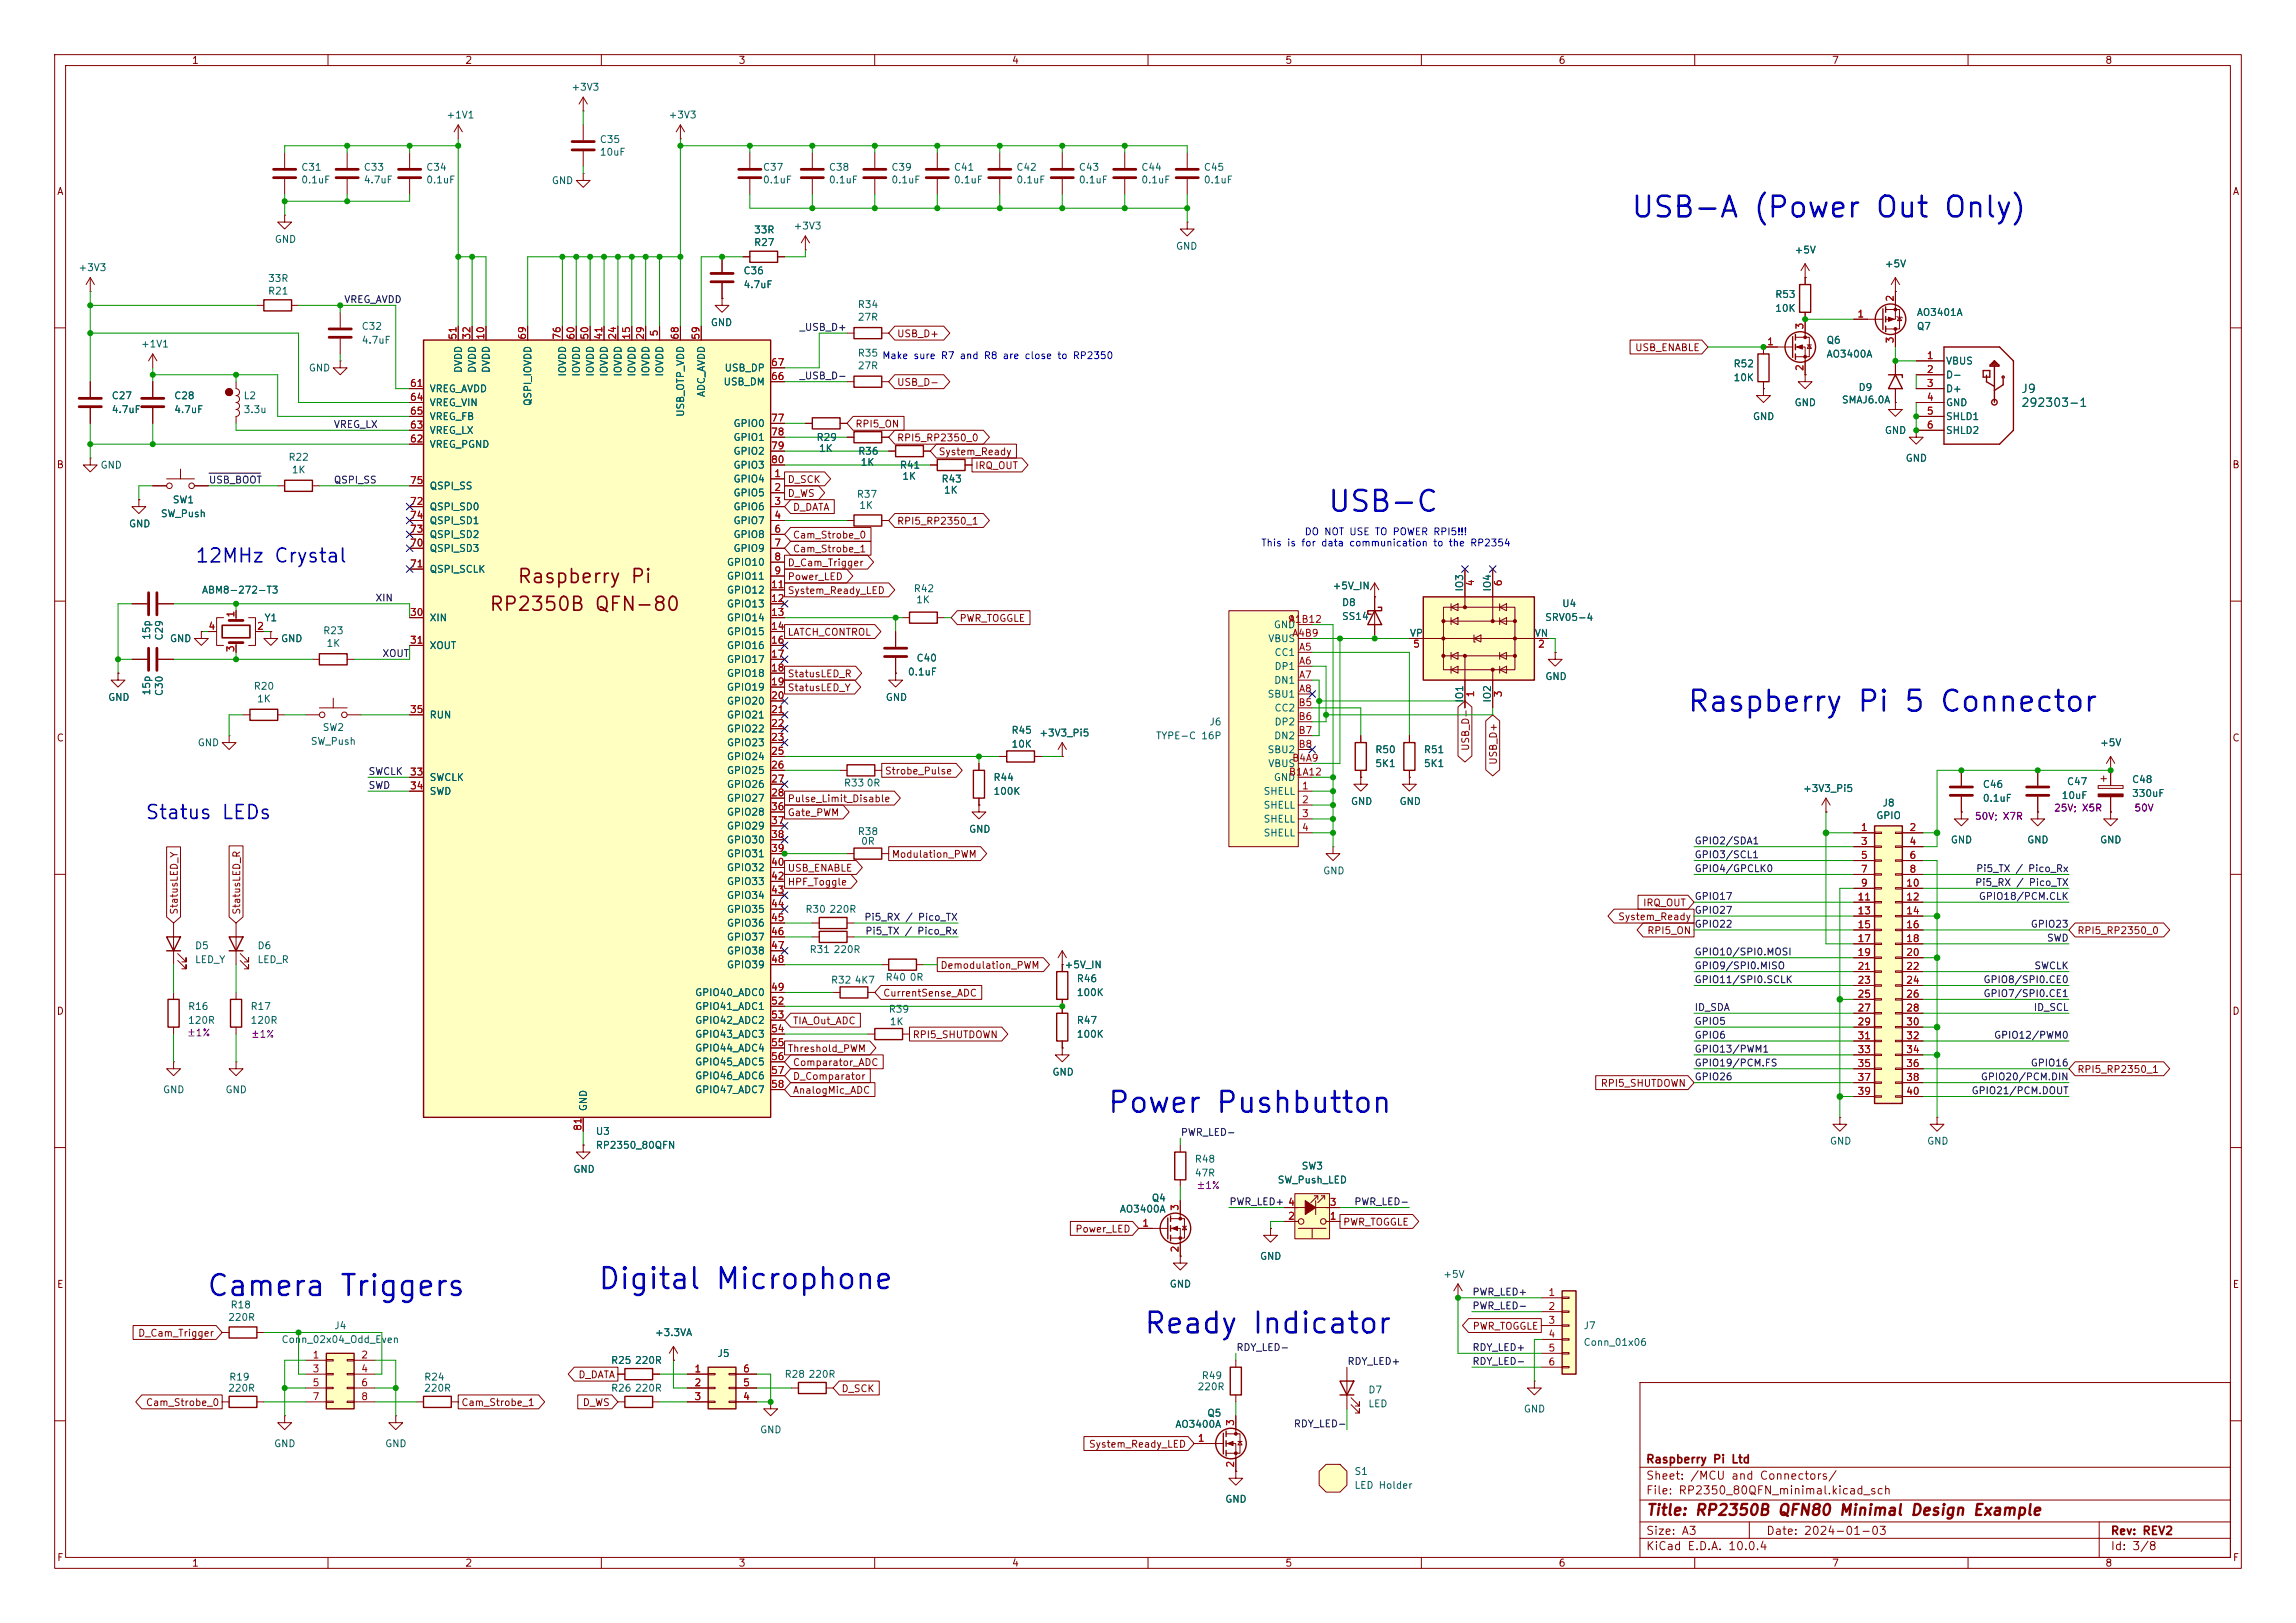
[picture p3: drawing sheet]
<svg xmlns="http://www.w3.org/2000/svg" width="420mm" height="297mm" viewBox="0 0 420 297" stroke-linecap="round" stroke-linejoin="round" font-family="sans-serif">
<defs><g id="words">
<g font-size="3.8" fill="#0000c2">
<text x="298.1" y="40.8">USB-A (Power Out Only)</text>
<text x="242.6" y="94.6">USB-C</text>
<text x="308.5" y="131.2">Raspberry Pi 5 Connector</text>
<text x="202.4" y="204.6">Power Pushbutton</text>
<text x="37.6" y="238.1">Camera Triggers</text>
<text x="109.2" y="236.9">Digital Microphone</text>
<text x="209" y="245">Ready Indicator</text>
</g>
<g font-size="2.5" fill="#0000c2">
<text x="35.6" y="103.6">12MHz Crystal</text>
<text x="26.4" y="150.5">Status LEDs</text>
</g>
<g font-size="2.5" fill="#840000">
<text x="94.5" y="107.4">Raspberry Pi</text>
<text x="89.3" y="112.4">RP2350B QFN-80</text>
</g>
<text font-size="2" fill="#840000" x="301" y="277.8">Title: RP2350B QFN80 Minimal Design Example</text>
<g font-size="1.5" fill="#006464">
<text x="369.6" y="72.3">J9</text>
<text x="369.6" y="74.8">292303-1</text>
</g>
<g font-size="1.5" fill="#840000">
<text x="301" y="268.1">Raspberry Pi Ltd</text>
<text x="301" y="273.8">File: RP2350_80QFN_minimal.kicad_sch</text>
<text x="301" y="271.1">Sheet: /MCU and Connectors/</text>
<text x="301" y="281.2">Size: A3</text>
<text x="323" y="281.2">Date: 2024-01-03</text>
<text x="386" y="281.2">Rev: REV2</text>
<text x="301" y="284">KiCad E.D.A. 10.0.4</text>
<text x="386" y="284">Id: 3/8</text>
</g>
<g font-size="1.3" fill="#840000">
<text x="35" y="12">1</text>
<text x="85" y="12">2</text>
<text x="135" y="12">3</text>
<text x="185" y="12">4</text>
<text x="235" y="12">5</text>
<text x="285" y="12">6</text>
<text x="335" y="12">7</text>
<text x="385" y="12">8</text>
<text x="10.3" y="36">A</text>
<text x="408.3" y="36">A</text>
<text x="164" y="62">USB_D+</text>
<text x="299" y="64.6">USB_ENABLE</text>
<text x="164" y="70.9">USB_D-</text>
<text x="156.4" y="78.5">RPI5_ON</text>
<text x="164" y="81.1">RPI5_RP2350_0</text>
<text x="171.6" y="83.6">System_Ready</text>
<text x="10.3" y="86">B</text>
<text x="144" y="88.7">D_SCK</text>
<text x="178.3" y="86.2">IRQ_OUT</text>
<text x="408.2" y="86">B</text>
<text x="144" y="91.2">D_WS</text>
<text x="144.9" y="93.8">D_DATA</text>
<text x="144.9" y="98.9">Cam_Strobe_0</text>
<text x="144.9" y="101.4">Cam_Strobe_1</text>
<text x="164" y="96.3">RPI5_RP2350_1</text>
<text x="144" y="103.9">D_Cam_Trigger</text>
<text x="144" y="106.5">Power_LED</text>
<text x="144" y="109">System_Ready_LED</text>
<text x="144" y="116.6">LATCH_CONTROL</text>
<text x="175.4" y="114.1">PWR_TOGGLE</text>
<text x="144" y="124.3">StatusLED_R</text>
<text x="144" y="126.8">StatusLED_Y</text>
<text x="10.3" y="136">C</text>
<text x="269" y="137.5" transform="rotate(-90 269 137.5)">USB_D-</text>
<text x="408.2" y="136">C</text>
<text x="161.8" y="142">Strobe_Pulse</text>
<text x="274.1" y="140.1" transform="rotate(-90 274.1 140.1)">USB_D+</text>
<text x="144" y="147.1">Pulse_Limit_Disable</text>
<text x="144" y="149.7">Gate_PWM</text>
<text x="144" y="159.8">USB_ENABLE</text>
<text x="163" y="157.3">Modulation_PWM</text>
<text x="32.8" y="167.5" transform="rotate(-90 32.8 167.5)">StatusLED_Y</text>
<text x="44.2" y="167.5" transform="rotate(-90 44.2 167.5)">StatusLED_R</text>
<text x="144" y="162.4">HPF_Toggle</text>
<text x="300.4" y="166.2">IRQ_OUT</text>
<text x="295.9" y="168.7">System_Ready</text>
<text x="301.2" y="171.2">RPI5_ON</text>
<text x="379.9" y="171.2">RPI5_RP2350_0</text>
<text x="171.9" y="177.6">Demodulation_PWM</text>
<text x="10.3" y="186">D</text>
<text x="161.4" y="182.7">CurrentSense_ADC</text>
<text x="408.2" y="186">D</text>
<text x="144.9" y="187.8">TIA_Out_ADC</text>
<text x="166.8" y="190.3">RPI5_SHUTDOWN</text>
<text x="144" y="192.8">Threshold_PWM</text>
<text x="144.9" y="197.9">D_Comparator</text>
<text x="144.9" y="195.4">Comparator_ADC</text>
<text x="379.9" y="196.6">RPI5_RP2350_1</text>
<text x="144.9" y="200.5">AnalogMic_ADC</text>
<text x="292.7" y="199.2">RPI5_SHUTDOWN</text>
<text x="196.6" y="225.9">Power_LED</text>
<text x="245.6" y="224.6">PWR_TOGGLE</text>
<text x="10.3" y="236">E</text>
<text x="408.3" y="236">E</text>
<text x="25.2" y="244.9">D_Cam_Trigger</text>
<text x="269.3" y="243.6">PWR_TOGGLE</text>
<text x="26.6" y="257.6">Cam_Strobe_0</text>
<text x="84.3" y="257.6">Cam_Strobe_1</text>
<text x="105.7" y="252.5">D_DATA</text>
<text x="106.5" y="257.6">D_WS</text>
<text x="153.8" y="255.1">D_SCK</text>
<text x="199.1" y="265.2">System_Ready_LED</text>
<text x="10.3" y="286">F</text>
<text x="35" y="287">1</text>
<text x="85" y="287">2</text>
<text x="135" y="287">3</text>
<text x="185" y="287">4</text>
<text x="235" y="287">5</text>
<text x="285" y="287">6</text>
<text x="335" y="287">7</text>
<text x="385" y="287">8</text>
<text x="408.3" y="286">F</text>
</g>
<g font-size="1.3" fill="#006464">
<text x="104.4" y="16.9">+3V3</text>
<text x="81.6" y="22">+1V1</text>
<text x="122.2" y="22">+3V3</text>
<text x="109.6" y="26.5">C35</text>
<text x="109.6" y="28.8">10uF</text>
<text x="55" y="31.6">C31</text>
<text x="55" y="33.9">0.1uF</text>
<text x="66.4" y="31.6">C33</text>
<text x="66.4" y="33.9">4.7uF</text>
<text x="77.9" y="31.6">C34</text>
<text x="77.9" y="33.9">0.1uF</text>
<text x="100.8" y="34">GND</text>
<text x="139.5" y="31.6">C37</text>
<text x="139.5" y="33.9">0.1uF</text>
<text x="151.5" y="31.6">C38</text>
<text x="151.5" y="33.9">0.1uF</text>
<text x="163" y="31.6">C39</text>
<text x="163" y="33.9">0.1uF</text>
<text x="174.4" y="31.6">C41</text>
<text x="174.4" y="33.9">0.1uF</text>
<text x="185.8" y="31.6">C42</text>
<text x="185.8" y="33.9">0.1uF</text>
<text x="197.2" y="31.6">C43</text>
<text x="197.2" y="33.9">0.1uF</text>
<text x="208.7" y="31.6">C44</text>
<text x="208.7" y="33.9">0.1uF</text>
<text x="220.1" y="31.6">C45</text>
<text x="220.1" y="33.9">0.1uF</text>
<text x="50.2" y="44.7">GND</text>
<text x="137.8" y="45.3">R27</text>
<text x="137.8" y="43">33R</text>
<text x="145.1" y="42.3">+3V3</text>
<text x="215" y="46">GND</text>
<text x="328.2" y="46.7">+5V</text>
<text x="14.2" y="49.9">+3V3</text>
<text x="48.9" y="51.9">33R</text>
<text x="135.9" y="50.5">C36</text>
<text x="135.9" y="53">4.7uF</text>
<text x="344.7" y="49.2">+5V</text>
<text x="48.9" y="54.2">R21</text>
<text x="129.9" y="60">GND</text>
<text x="156.8" y="56.7">R34</text>
<text x="156.8" y="59">27R</text>
<text x="324.6" y="54.8">R53</text>
<text x="324.6" y="57.4">10K</text>
<text x="350.5" y="58.1">AO3401A</text>
<text x="25.7" y="63.9">+1V1</text>
<text x="66" y="60.7">C32</text>
<text x="66" y="63.2">4.7uF</text>
<text x="156.8" y="65.6">R35</text>
<text x="334" y="65.7">AO3400A</text>
<text x="334" y="63.2">Q6</text>
<text x="350.5" y="60.7">Q7</text>
<text x="56.4" y="68.3">GND</text>
<text x="84.8" y="68.3" transform="rotate(-90 84.8 68.3)">DVDD</text>
<text x="87.3" y="68.3" transform="rotate(-90 87.3 68.3)">DVDD</text>
<text x="89.9" y="68.3" transform="rotate(-90 89.9 68.3)">DVDD</text>
<text x="103.8" y="69" transform="rotate(-90 103.8 69)">IOVDD</text>
<text x="106.4" y="69" transform="rotate(-90 106.4 69)">IOVDD</text>
<text x="108.9" y="69" transform="rotate(-90 108.9 69)">IOVDD</text>
<text x="111.5" y="69" transform="rotate(-90 111.5 69)">IOVDD</text>
<text x="114" y="69" transform="rotate(-90 114 69)">IOVDD</text>
<text x="116.5" y="69" transform="rotate(-90 116.5 69)">IOVDD</text>
<text x="119.1" y="69" transform="rotate(-90 119.1 69)">IOVDD</text>
<text x="121.6" y="69" transform="rotate(-90 121.6 69)">IOVDD</text>
<text x="132.3" y="70.8">USB_DM</text>
<text x="132.4" y="68.3">USB_DP</text>
<text x="156.8" y="67.9">27R</text>
<text x="317" y="67.5">R52</text>
<text x="317" y="70.1">10K</text>
<text x="339.9" y="71.8">D9</text>
<text x="355.9" y="67">VBUS</text>
<text x="355.9" y="69.6">D-</text>
<text x="20.3" y="73.4">C27</text>
<text x="20.3" y="75.9">4.7uF</text>
<text x="31.8" y="73.4">C28</text>
<text x="31.8" y="75.9">4.7uF</text>
<text x="44.5" y="73.4">L2</text>
<text x="44.5" y="75.9">3.3u</text>
<text x="78.5" y="72.1">VREG_AVDD</text>
<text x="78.5" y="74.6">VREG_VIN</text>
<text x="78.5" y="77.2">VREG_FB</text>
<text x="97.5" y="74.4" transform="rotate(-90 97.5 74.4)">QSPI_IOVDD</text>
<text x="125.4" y="76.4" transform="rotate(-90 125.4 76.4)">USB_OTP_VDD</text>
<text x="129.2" y="72.8" transform="rotate(-90 129.2 72.8)">ADC_AVDD</text>
<text x="320.5" y="77.2">GND</text>
<text x="328.2" y="74.6">GND</text>
<text x="336.8" y="74.1">SMAJ6.0A</text>
<text x="355.9" y="72.1">D+</text>
<text x="355.9" y="74.6">GND</text>
<text x="355.9" y="77.2">SHLD1</text>
<text x="78.5" y="82.3">VREG_PGND</text>
<text x="78.5" y="79.7">VREG_LX</text>
<text x="134.1" y="78.4">GPIO0</text>
<text x="134.1" y="81">GPIO1</text>
<text x="134.1" y="83.5">GPIO2</text>
<text x="149.3" y="81">R29</text>
<text x="149.7" y="83">1K</text>
<text x="156.9" y="83.5">R36</text>
<text x="344.7" y="79.7">GND</text>
<text x="355.9" y="79.7">SHLD2</text>
<text x="18.3" y="86.1">GND</text>
<text x="52.7" y="84.6">R22</text>
<text x="53.3" y="86.9">1K</text>
<text x="78.5" y="89.9">QSPI_SS</text>
<text x="134.1" y="88.6">GPIO4</text>
<text x="134.1" y="86.1">GPIO3</text>
<text x="157.3" y="85.6">1K</text>
<text x="164.5" y="86.1">R41</text>
<text x="164.9" y="88.1">1K</text>
<text x="172.1" y="88.6">R43</text>
<text x="348.5" y="84.8">GND</text>
<text x="29.3" y="94.9">SW_Push</text>
<text x="31.5" y="92.4">SW1</text>
<text x="78.5" y="93.7">QSPI_SD0</text>
<text x="134.1" y="91.1">GPIO5</text>
<text x="134.1" y="93.7">GPIO6</text>
<text x="156.6" y="91.4">R37</text>
<text x="157.1" y="93.4">1K</text>
<text x="172.6" y="90.6">1K</text>
<text x="23.5" y="96.8">GND</text>
<text x="78.5" y="101.3">QSPI_SD3</text>
<text x="78.5" y="98.8">QSPI_SD2</text>
<text x="78.5" y="96.2">QSPI_SD1</text>
<text x="134.1" y="96.2">GPIO7</text>
<text x="134.1" y="98.8">GPIO8</text>
<text x="134.1" y="101.3">GPIO9</text>
<text x="78.5" y="105.1">QSPI_SCLK</text>
<text x="132.9" y="103.8">GPIO10</text>
<text x="132.9" y="106.4">GPIO11</text>
<text x="36.8" y="108.9">ABM8-272-T3</text>
<text x="132.9" y="108.9">GPIO12</text>
<text x="132.9" y="111.5">GPIO13</text>
<text x="167" y="108.7">R42</text>
<text x="167.5" y="110.7">1K</text>
<text x="243.7" y="108.2">+5V_IN</text>
<text x="245.4" y="111.2">D8</text>
<text x="245.4" y="113.7">SS14</text>
<text x="267.9" y="108.4" transform="rotate(-90 267.9 108.4)">IO3</text>
<text x="273" y="108.4" transform="rotate(-90 273 108.4)">IO4</text>
<text x="282.5" y="113.9">SRV05-4</text>
<text x="285.6" y="111.4">U4</text>
<text x="27.8" y="117.2" transform="rotate(-90 27.8 117.2)">15p</text>
<text x="30.1" y="117.3" transform="rotate(-90 30.1 117.3)">C29</text>
<text x="31" y="117.8">GND</text>
<text x="48.3" y="114">Y1</text>
<text x="51.3" y="117.8">GND</text>
<text x="59" y="116.4">R23</text>
<text x="59.6" y="118.7">1K</text>
<text x="78.5" y="114">XIN</text>
<text x="78.5" y="119.1">XOUT</text>
<text x="132.9" y="114">GPIO14</text>
<text x="132.9" y="116.5">GPIO15</text>
<text x="132.9" y="119.1">GPIO16</text>
<text x="231.9" y="117.8">VBUS</text>
<text x="232.9" y="115.3">GND</text>
<text x="257.8" y="116.8">VP</text>
<text x="280.6" y="116.8">VN</text>
<text x="132.9" y="121.6">GPIO17</text>
<text x="132.9" y="124.2">GPIO18</text>
<text x="166" y="123.9">0.1uF</text>
<text x="167.5" y="121.4">C40</text>
<text x="233" y="125.4">DN1</text>
<text x="233" y="120.4">CC1</text>
<text x="233" y="122.9">DP1</text>
<text x="282.6" y="124.7">GND</text>
<text x="19.7" y="128.6">GND</text>
<text x="27.8" y="127.4" transform="rotate(-90 27.8 127.4)">15p</text>
<text x="30.1" y="127.5" transform="rotate(-90 30.1 127.5)">C30</text>
<text x="46.3" y="126.5">R20</text>
<text x="46.9" y="128.8">1K</text>
<text x="78.5" y="131.8">RUN</text>
<text x="132.9" y="126.7">GPIO19</text>
<text x="132.9" y="129.2">GPIO20</text>
<text x="132.9" y="131.8">GPIO21</text>
<text x="161.9" y="128.6">GND</text>
<text x="231.8" y="128">SBU1</text>
<text x="233" y="130.5">CC2</text>
<text x="267.9" y="128.7" transform="rotate(-90 267.9 128.7)">IO1</text>
<text x="273" y="128.7" transform="rotate(-90 273 128.7)">IO2</text>
<text x="36.1" y="136.9">GND</text>
<text x="56.7" y="136.6">SW_Push</text>
<text x="58.9" y="134.1">SW2</text>
<text x="132.9" y="134.3">GPIO22</text>
<text x="132.9" y="136.9">GPIO23</text>
<text x="184.9" y="134.6">R45</text>
<text x="184.9" y="137.1">10K</text>
<text x="190" y="135.1">+3V3_Pi5</text>
<text x="211.3" y="135.6">TYPE-C 16P</text>
<text x="221.1" y="133.1">J6</text>
<text x="233" y="135.6">DN2</text>
<text x="233" y="133.1">DP2</text>
<text x="384" y="136.9">+5V</text>
<text x="78.5" y="143.2">SWCLK</text>
<text x="132.9" y="139.4">GPIO24</text>
<text x="132.9" y="141.9">GPIO25</text>
<text x="181.6" y="143.2">R44</text>
<text x="231.8" y="138.1">SBU2</text>
<text x="231.9" y="140.7">VBUS</text>
<text x="232.9" y="143.2">GND</text>
<text x="251.5" y="138.1">R50</text>
<text x="251.5" y="140.7">5K1</text>
<text x="260.4" y="138.1">R51</text>
<text x="260.4" y="140.7">5K1</text>
<text x="378" y="144">C47</text>
<text x="389.9" y="143.6">C48</text>
<text x="78.5" y="145.8">SWD</text>
<text x="132.9" y="144.5">GPIO26</text>
<text x="132.9" y="147">GPIO27</text>
<text x="132.9" y="149.6">GPIO28</text>
<text x="154.3" y="144.2">R33</text>
<text x="158.4" y="144.2">0R</text>
<text x="181.6" y="145.8">100K</text>
<text x="231" y="145.8">SHELL</text>
<text x="231" y="148.3">SHELL</text>
<text x="247" y="147.6">GND</text>
<text x="255.9" y="147.6">GND</text>
<text x="329.7" y="145.2">+3V3_Pi5</text>
<text x="344.2" y="147.9">J8</text>
<text x="362.6" y="144.5">C46</text>
<text x="362.6" y="147">0.1uF</text>
<text x="377" y="146.5">10uF</text>
<text x="389.9" y="146.1">330uF</text>
<text x="132.9" y="152.1">GPIO29</text>
<text x="132.9" y="154.6">GPIO30</text>
<text x="156.8" y="153.1">R38</text>
<text x="157.4" y="154.9">0R</text>
<text x="177.2" y="152.7">GND</text>
<text x="231" y="150.8">SHELL</text>
<text x="231" y="153.4">SHELL</text>
<text x="343.1" y="150.2">GPIO</text>
<text x="356.7" y="154.6">GND</text>
<text x="370.7" y="154.6">GND</text>
<text x="384" y="154.6">GND</text>
<text x="132.9" y="157.2">GPIO31</text>
<text x="132.9" y="159.7">GPIO32</text>
<text x="241.9" y="160.3">GND</text>
<text x="132.9" y="162.3">GPIO33</text>
<text x="132.9" y="164.8">GPIO34</text>
<text x="132.9" y="167.3">GPIO35</text>
<text x="147.2" y="167.3">R30</text>
<text x="151.6" y="167.3">220R</text>
<text x="132.9" y="169.9">GPIO36</text>
<text x="132.9" y="172.4">GPIO37</text>
<text x="35.6" y="174">D5</text>
<text x="35.6" y="176.5">LED_Y</text>
<text x="47" y="174">D6</text>
<text x="47" y="176.5">LED_R</text>
<text x="132.9" y="175">GPIO38</text>
<text x="132.9" y="177.5">GPIO39</text>
<text x="148" y="174.7">R31</text>
<text x="152.4" y="174.7">220R</text>
<text x="161.9" y="179.8">R40</text>
<text x="166.3" y="179.8">0R</text>
<text x="194.6" y="177.5">+5V_IN</text>
<text x="34.3" y="185.1">R16</text>
<text x="45.7" y="185.1">R17</text>
<text x="127.1" y="182.6">GPIO40_ADC0</text>
<text x="127.1" y="185.1">GPIO41_ADC1</text>
<text x="151.9" y="180.3">R32</text>
<text x="156.2" y="180.3">4K7</text>
<text x="162.5" y="185.6">R39</text>
<text x="196.9" y="182.6">100K</text>
<text x="196.9" y="180">R46</text>
<text x="34.3" y="187.7">120R</text>
<text x="45.7" y="187.7">120R</text>
<text x="127.1" y="187.7">GPIO42_ADC2</text>
<text x="127.1" y="190.2">GPIO43_ADC3</text>
<text x="162.7" y="187.9">1K</text>
<text x="196.9" y="190.2">100K</text>
<text x="196.9" y="187.7">R47</text>
<text x="127.1" y="192.7">GPIO44_ADC4</text>
<text x="127.1" y="195.3">GPIO45_ADC5</text>
<text x="127.1" y="197.8">GPIO46_ADC6</text>
<text x="192.4" y="197.1">GND</text>
<text x="29.7" y="200.4">GND</text>
<text x="41.1" y="200.4">GND</text>
<text x="107.7" y="203.5" transform="rotate(-90 107.7 203.5)">GND</text>
<text x="127.1" y="200.4">GPIO47_ADC7</text>
<text x="108.9" y="208">U3</text>
<text x="334.6" y="209.8">GND</text>
<text x="352.4" y="209.8">GND</text>
<text x="104.8" y="214.9">GND</text>
<text x="108.9" y="210.5">RP2350_80QFN</text>
<text x="218.4" y="213.1">R48</text>
<text x="218.4" y="215.6">47R</text>
<text x="238" y="214.3">SW3</text>
<text x="210.6" y="220.2">Q4</text>
<text x="233.6" y="216.9">SW_Push_LED</text>
<text x="204.7" y="222.2">AO3400A</text>
<text x="230.4" y="230.8">GND</text>
<text x="42.1" y="239.7">R18</text>
<text x="213.9" y="235.9">GND</text>
<text x="263.9" y="234.1">+5V</text>
<text x="41.6" y="242">220R</text>
<text x="61" y="243.5">J4</text>
<text x="119.7" y="244.8">+3.3VA</text>
<text x="289.6" y="243.5">J7</text>
<text x="51.4" y="246.1">Conn_02x04_Odd_Even</text>
<text x="111.7" y="249.9">R25</text>
<text x="116" y="249.9">220R</text>
<text x="131.1" y="248.6">J5</text>
<text x="289.6" y="246.6">Conn_01x06</text>
<text x="41.6" y="255">220R</text>
<text x="41.8" y="252.9">R19</text>
<text x="77.5" y="255">220R</text>
<text x="77.5" y="252.9">R24</text>
<text x="111.7" y="255">R26</text>
<text x="116" y="255">220R</text>
<text x="143.4" y="252.4">R28</text>
<text x="147.8" y="252.4">220R</text>
<text x="219" y="254.7">220R</text>
<text x="219.7" y="252.7">R49</text>
<text x="250.2" y="255.3">D7</text>
<text x="250.2" y="257.8">LED</text>
<text x="138.9" y="262.6">GND</text>
<text x="214.9" y="261.6">AO3400A</text>
<text x="220.7" y="259.5">Q5</text>
<text x="278.6" y="258.8">GND</text>
<text x="50" y="265.1">GND</text>
<text x="70.4" y="265.1">GND</text>
<text x="224" y="275.3">GND</text>
<text x="247.7" y="270.2">S1</text>
<text x="247.7" y="272.8">LED Holder</text>
</g>
<g font-size="1.3" fill="#0f0f0f">
<text x="62.9" y="55.8">VREG_AVDD</text>
<text x="146.1" y="60.8">_USB_D+</text>
<text x="146.1" y="69.7">_USB_D-</text>
<text x="61" y="78.6">VREG_LX</text>
<text x="38.1" y="88.8">USB_BOOT</text>
<text x="61" y="88.8">QSPI_SS</text>
<text x="68.6" y="110.4">XIN</text>
<text x="69.8" y="120.5">XOUT</text>
<text x="67.3" y="142.1">SWCLK</text>
<text x="67.3" y="144.7">SWD</text>
<text x="309.9" y="154.8">GPIO2/SDA1</text>
<text x="309.9" y="157.4">GPIO3/SCL1</text>
<text x="309.9" y="159.9">GPIO4/GPCLK0</text>
<text x="361.4" y="159.9">Pi5_TX / Pico_Rx</text>
<text x="309.9" y="165">GPIO17</text>
<text x="309.9" y="167.5">GPIO27</text>
<text x="361.2" y="162.4">Pi5_RX / Pico_TX</text>
<text x="361.9" y="165">GPIO18/PCM.CLK</text>
<text x="158" y="168.8">Pi5_RX / Pico_TX</text>
<text x="158.2" y="171.3">Pi5_TX / Pico_Rx</text>
<text x="309.9" y="170.1">GPIO22</text>
<text x="371.4" y="170.1">GPIO23</text>
<text x="374.3" y="172.6">SWD</text>
<text x="309.9" y="175.1">GPIO10/SPI0.MOSI</text>
<text x="309.9" y="177.7">GPIO9/SPI0.MISO</text>
<text x="372" y="177.7">SWCLK</text>
<text x="309.9" y="185.3">ID_SDA</text>
<text x="309.9" y="180.2">GPIO11/SPI0.SCLK</text>
<text x="362.7" y="182.8">GPIO7/SPI0.CE1</text>
<text x="362.7" y="180.2">GPIO8/SPI0.CE0</text>
<text x="371.9" y="185.3">ID_SCL</text>
<text x="309.9" y="190.4">GPIO6</text>
<text x="309.9" y="187.8">GPIO5</text>
<text x="364.6" y="190.4">GPIO12/PWM0</text>
<text x="309.9" y="198">GPIO26</text>
<text x="309.9" y="195.5">GPIO19/PCM.FS</text>
<text x="309.9" y="192.9">GPIO13/PWM1</text>
<text x="362.2" y="198">GPIO20/PCM.DIN</text>
<text x="371.4" y="195.5">GPIO16</text>
<text x="360.5" y="200.5">GPIO21/PCM.DOUT</text>
<text x="215.9" y="208.2">PWR_LED-</text>
<text x="224.8" y="220.9">PWR_LED+ 4</text>
<text x="247.6" y="220.9">PWR_LED-</text>
<text x="269.2" y="237.4">PWR_LED+</text>
<text x="269.2" y="239.9">PWR_LED-</text>
<text x="226.1" y="247.5">RDY_LED-</text>
<text x="246.4" y="250.1">RDY_LED+</text>
<text x="269.2" y="247.5">RDY_LED+</text>
<text x="269.2" y="250.1">RDY_LED-</text>
<text x="236.6" y="261.5">RDY_LED-</text>
</g>
<g font-size="1.3" fill="#a90000">
<text x="339.7" y="58.4">1</text>
<text x="346.7" y="55.3" transform="rotate(-90 346.7 55.3)">2</text>
<text x="83.8" y="62.3" transform="rotate(-90 83.8 62.3)">51</text>
<text x="86.3" y="62.3" transform="rotate(-90 86.3 62.3)">32</text>
<text x="88.9" y="62.3" transform="rotate(-90 88.9 62.3)">10</text>
<text x="96.5" y="62.3" transform="rotate(-90 96.5 62.3)">69</text>
<text x="102.8" y="62.3" transform="rotate(-90 102.8 62.3)">76</text>
<text x="105.4" y="62.3" transform="rotate(-90 105.4 62.3)">60</text>
<text x="107.9" y="62.3" transform="rotate(-90 107.9 62.3)">50</text>
<text x="110.5" y="62.3" transform="rotate(-90 110.5 62.3)">41</text>
<text x="113" y="62.3" transform="rotate(-90 113 62.3)">24</text>
<text x="115.5" y="62.3" transform="rotate(-90 115.5 62.3)">15</text>
<text x="118.1" y="62.3" transform="rotate(-90 118.1 62.3)">29</text>
<text x="120.6" y="61.7" transform="rotate(-90 120.6 61.7)">5</text>
<text x="124.4" y="62.3" transform="rotate(-90 124.4 62.3)">68</text>
<text x="128.2" y="62.3" transform="rotate(-90 128.2 62.3)">59</text>
<text x="323.1" y="63.5">1</text>
<text x="330.2" y="60.4" transform="rotate(-90 330.2 60.4)">3</text>
<text x="346.7" y="62.9" transform="rotate(-90 346.7 62.9)">3</text>
<text x="74.9" y="71.1">61</text>
<text x="140.9" y="69.8">66</text>
<text x="140.9" y="67.3">67</text>
<text x="330.2" y="68" transform="rotate(-90 330.2 68)">2</text>
<text x="352.4" y="66">1</text>
<text x="352.4" y="68.6">2</text>
<text x="352.4" y="71.1">3</text>
<text x="74.9" y="73.6">64</text>
<text x="74.9" y="76.2">65</text>
<text x="140.9" y="77.4">77</text>
<text x="352.4" y="73.6">4</text>
<text x="352.4" y="76.2">5</text>
<text x="74.9" y="81.3">62</text>
<text x="74.9" y="78.7">63</text>
<text x="140.9" y="80">78</text>
<text x="140.9" y="82.5">79</text>
<text x="352.4" y="78.7">6</text>
<text x="74.9" y="88.9">75</text>
<text x="140.9" y="85.1">80</text>
<text x="141.5" y="87.6">1</text>
<text x="74.9" y="92.7">72</text>
<text x="74.9" y="95.2">74</text>
<text x="141.5" y="90.1">2</text>
<text x="141.5" y="92.7">3</text>
<text x="141.5" y="95.2">4</text>
<text x="74.9" y="100.3">70</text>
<text x="74.9" y="97.8">73</text>
<text x="141.5" y="97.8">6</text>
<text x="141.5" y="100.3">7</text>
<text x="74.9" y="104.1">71</text>
<text x="140.9" y="107.9">11</text>
<text x="141.5" y="102.8">8</text>
<text x="141.5" y="105.4">9</text>
<text x="269.9" y="107.4" transform="rotate(-90 269.9 107.4)">4</text>
<text x="275" y="107.4" transform="rotate(-90 275 107.4)">6</text>
<text x="43.2" y="113.1" transform="rotate(-90 43.2 113.1)">1</text>
<text x="74.9" y="113">30</text>
<text x="140.9" y="110.5">12</text>
<text x="140.9" y="113">13</text>
<text x="38" y="115.5">4</text>
<text x="43.2" y="119.5" transform="rotate(-90 43.2 119.5)">3</text>
<text x="46.9" y="115.5">2</text>
<text x="74.9" y="118.1">31</text>
<text x="140.9" y="115.5">14</text>
<text x="140.9" y="118.1">16</text>
<text x="235.7" y="114.3">A1B12</text>
<text x="236.3" y="116.8">A4B9</text>
<text x="237.5" y="119.4">A5</text>
<text x="258.4" y="118.8">5</text>
<text x="281.2" y="118.8">2</text>
<text x="140.9" y="120.6">17</text>
<text x="140.9" y="123.2">18</text>
<text x="140.9" y="125.7">19</text>
<text x="237.5" y="121.9">A6</text>
<text x="237.5" y="124.4">A7</text>
<text x="74.9" y="130.8">35</text>
<text x="140.9" y="128.2">20</text>
<text x="140.9" y="130.8">21</text>
<text x="237.4" y="129.5">B5</text>
<text x="237.5" y="127">A8</text>
<text x="269.9" y="127.7" transform="rotate(-90 269.9 127.7)">1</text>
<text x="275" y="127.7" transform="rotate(-90 275 127.7)">3</text>
<text x="140.9" y="133.3">22</text>
<text x="140.9" y="135.9">23</text>
<text x="237.4" y="132.1">B6</text>
<text x="237.4" y="134.6">B7</text>
<text x="237.4" y="137.1">B8</text>
<text x="74.9" y="142.2">33</text>
<text x="140.9" y="138.4">25</text>
<text x="140.9" y="140.9">26</text>
<text x="140.9" y="143.5">27</text>
<text x="235.7" y="142.2">B1A12</text>
<text x="236.3" y="139.7">B4A9</text>
<text x="74.9" y="144.8">34</text>
<text x="140.9" y="146">28</text>
<text x="140.9" y="148.6">36</text>
<text x="238.1" y="144.8">1</text>
<text x="238.1" y="147.3">2</text>
<text x="238.1" y="149.8">3</text>
<text x="140.9" y="151.1">37</text>
<text x="140.9" y="153.6">38</text>
<text x="238.1" y="152.4">4</text>
<text x="340.3" y="152.4">1</text>
<text x="340.3" y="154.9">3</text>
<text x="349.2" y="152.4">2</text>
<text x="349.2" y="154.9">4</text>
<text x="140.9" y="156.2">39</text>
<text x="140.9" y="158.7">40</text>
<text x="140.9" y="161.3">42</text>
<text x="340.3" y="157.5">5</text>
<text x="340.3" y="160">7</text>
<text x="349.2" y="157.5">6</text>
<text x="349.2" y="160">8</text>
<text x="140.9" y="163.8">43</text>
<text x="140.9" y="166.3">44</text>
<text x="339.7" y="165.1">11</text>
<text x="339.7" y="167.6">13</text>
<text x="340.3" y="162.5">9</text>
<text x="348.6" y="162.5">10</text>
<text x="348.6" y="165.1">12</text>
<text x="348.6" y="167.6">14</text>
<text x="140.9" y="168.9">45</text>
<text x="140.9" y="171.4">46</text>
<text x="140.9" y="174">47</text>
<text x="339.7" y="170.2">15</text>
<text x="339.7" y="172.7">17</text>
<text x="348.6" y="170.2">16</text>
<text x="348.6" y="172.7">18</text>
<text x="140.9" y="176.5">48</text>
<text x="339.7" y="175.2">19</text>
<text x="339.7" y="177.8">21</text>
<text x="348.6" y="175.2">20</text>
<text x="348.6" y="177.8">22</text>
<text x="140.9" y="181.6">49</text>
<text x="140.9" y="184.1">52</text>
<text x="339.7" y="180.3">23</text>
<text x="339.7" y="182.9">25</text>
<text x="339.7" y="185.4">27</text>
<text x="348.6" y="180.3">24</text>
<text x="348.6" y="182.9">26</text>
<text x="348.6" y="185.4">28</text>
<text x="140.9" y="186.7">53</text>
<text x="140.9" y="189.2">54</text>
<text x="140.9" y="191.7">55</text>
<text x="339.7" y="187.9">29</text>
<text x="339.7" y="190.5">31</text>
<text x="348.6" y="187.9">30</text>
<text x="348.6" y="190.5">32</text>
<text x="140.9" y="194.3">56</text>
<text x="140.9" y="196.8">57</text>
<text x="339.7" y="193">33</text>
<text x="339.7" y="195.6">35</text>
<text x="348.6" y="193">34</text>
<text x="348.6" y="195.6">36</text>
<text x="140.9" y="199.4">58</text>
<text x="339.7" y="198.1">37</text>
<text x="339.7" y="200.6">39</text>
<text x="348.6" y="198.1">38</text>
<text x="348.6" y="200.6">40</text>
<text x="106.7" y="207.1" transform="rotate(-90 106.7 207.1)">81</text>
<text x="215.9" y="221.7" transform="rotate(-90 215.9 221.7)">3</text>
<text x="235.5" y="221">4</text>
<text x="243.1" y="221">3</text>
<text x="208.8" y="224.8">1</text>
<text x="235.5" y="223.5">2</text>
<text x="243.1" y="223.5">1</text>
<text x="215.9" y="229.3" transform="rotate(-90 215.9 229.3)">2</text>
<text x="283.1" y="237.5">1</text>
<text x="283.1" y="240">2</text>
<text x="283.1" y="242.5">3</text>
<text x="283.1" y="245.1">4</text>
<text x="57.1" y="248.9">1</text>
<text x="57.1" y="251.4">3</text>
<text x="66" y="248.9">2</text>
<text x="66" y="251.4">4</text>
<text x="126.9" y="251.4">1</text>
<text x="135.8" y="251.4">6</text>
<text x="283.1" y="247.6">5</text>
<text x="283.1" y="250.2">6</text>
<text x="57.1" y="254">5</text>
<text x="57.1" y="256.5">7</text>
<text x="66" y="254">6</text>
<text x="66" y="256.5">8</text>
<text x="126.9" y="254">2</text>
<text x="126.9" y="256.5">3</text>
<text x="135.8" y="256.5">4</text>
<text x="135.8" y="254">5</text>
<text x="226" y="261.1" transform="rotate(-90 226 261.1)">3</text>
<text x="219" y="264.1">1</text>
<text x="226" y="268.7" transform="rotate(-90 226 268.7)">2</text>
</g>
<g font-size="1.3" fill="#0000c2">
<text x="161.3" y="66">Make sure R7 and R8 are close to RP2350</text>
<text x="230.6" y="100.3">This is for data communication to the RP2354</text>
<text x="238.5" y="98.3">DO NOT USE TO POWER RPI5!!!</text>
</g>
<g font-size="1.3" fill="#840084">
<text x="375.6" y="148.8">25V; X5R</text>
<text x="390.3" y="148.8">50V</text>
<text x="361.1" y="150.3">50V; X7R</text>
<text x="34.1" y="189.9">±1%</text>
<text x="45.8" y="190.2">±1%</text>
<text x="218.8" y="217.9">±1%</text>
</g>
</g></defs>
<g fill="none" stroke="#840000" stroke-width=".18">
<path d="M10 10h400v277h-400zM12 12h396v273h-396zM60 10v2M110 10v2M160 10v2M210 10v2M260 10v2M310 10v2M360 10v2M10 60h2M408 60h2M10 110h2"/>
<path d="M408 110h2M10 160h2M408 160h2M10 210h2M408 210h2M300 253h108v32h-108zM10 260h2M300 278.5h108M300 274.5h108M300 268.5h108M320 278.5v3M384 278.5v6.5"/>
<path d="M408 260h2M60 285v2M110 285v2M160 285v2M210 285v2M260 285v2M300 281.5h108M310 285v2M360 285v2"/>
</g>
<circle cx="41.9" cy="71.8" r=".63" fill="#840000" stroke="#840000" stroke-width=".18"/>
<path d="M342.9 151.1h5.1v50.8h-5.1z" fill="#ffffc2"/>
<path d="M342.9 151.1h5.1v50.8h-5.1zM214.9 210.8h2v5.1h-2z" fill="none" stroke="#840000" stroke-width=".25"/>
<g fill="none" stroke="#840000" stroke-width=".18">
<path d="M339.1 152.4h3.8M339.1 154.9h3.8M339.1 157.5h3.8M342.9 152.3h1.3v.2h-1.3zM342.9 154.8h1.3v.3h-1.3zM342.9 157.4h1.3v.2h-1.3zM342.9 159.9h1.3v.2h-1.3zM346.7 152.3h1.3v.2h-1.3zM346.7 154.8h1.3v.3h-1.3zM346.7 157.4h1.3v.2h-1.3zM346.7 159.9h1.3v.2h-1.3zM348 152.4h3.8"/>
<path d="M348 154.9h3.8M348 157.5h3.8M339.1 160h3.8M339.1 162.6h3.8M339.1 165.1h3.8M339.1 167.6h3.8M339.1 170.2h3.8M339.1 172.7h3.8M339.1 175.3h3.8M339.1 177.8h3.8M342.9 162.4h1.3v.3h-1.3zM342.9 165h1.3v.2h-1.3z"/>
<path d="M342.9 167.5h1.3v.3h-1.3zM342.9 170.1h1.3v.2h-1.3zM342.9 172.6h1.3v.2h-1.3zM342.9 175.1h1.3v.3h-1.3zM342.9 177.7h1.3v.2h-1.3zM346.7 162.4h1.3v.3h-1.3zM346.7 165h1.3v.2h-1.3zM346.7 167.5h1.3v.3h-1.3zM346.7 170.1h1.3v.2h-1.3zM346.7 172.6h1.3v.2h-1.3zM346.7 175.1h1.3v.3h-1.3zM346.7 177.7h1.3v.2h-1.3z"/>
<path d="M348 160h3.8M348 162.6h3.8M348 165.1h3.8M348 167.6h3.8M348 170.2h3.8M348 172.7h3.8M348 175.3h3.8M348 177.8h3.8M339.1 180.3h3.8M339.1 182.9h3.8M339.1 185.4h3.8M339.1 188h3.8"/>
<path d="M339.1 190.5h3.8M339.1 193h3.8M339.1 195.6h3.8M339.1 198.1h3.8M342.9 180.2h1.3v.3h-1.3zM342.9 182.8h1.3v.2h-1.3zM342.9 185.3h1.3v.2h-1.3zM342.9 187.8h1.3v.3h-1.3zM342.9 190.4h1.3v.2h-1.3zM342.9 192.9h1.3v.3h-1.3zM342.9 195.5h1.3v.2h-1.3zM342.9 198h1.3v.2h-1.3z"/>
<path d="M346.7 180.2h1.3v.3h-1.3zM346.7 182.8h1.3v.2h-1.3zM346.7 185.3h1.3v.2h-1.3zM346.7 187.8h1.3v.3h-1.3zM346.7 190.4h1.3v.2h-1.3zM346.7 192.9h1.3v.3h-1.3zM346.7 195.5h1.3v.2h-1.3zM346.7 198h1.3v.2h-1.3zM348 180.3h3.8M348 182.9h3.8M348 185.4h3.8M348 188h3.8"/>
<path d="M348 190.5h3.8M348 193h3.8M348 195.6h3.8M348 198.1h3.8M215.9 209.6v1.2M215.9 215.9v1.3M339.1 200.7h3.8M342.9 200.5h1.3v.3h-1.3zM346.7 200.5h1.3v.3h-1.3zM348 200.7h3.8"/>
</g>
<path d="M129.5 250.2h5.1v7.6h-5.1z" fill="#ffffc2"/>
<path d="M251.5 111.8l1.2 2.5h-2.5zM252.1 111.1h.6v.7h-2.5v.6h.6M129.5 250.2h5.1v7.6h-5.1z" fill="none" stroke="#840000" stroke-width=".25"/>
<g fill="none" stroke="#840000" stroke-width=".18">
<path d="M251.5 109.2h.1M251.5 106.7v10.1M251.5 106.7l-.8 1.3M251.5 106.7l.7 1.3M106.7 209.6v1.2h1.2l-1.2 1.3-1.3-1.3h1.3M106.7 209.6h.1M125.7 251.5h3.8M125.7 254h3.8M125.7 256.5h3.8M129.5 251.3h1.3v.3h-1.3zM129.5 253.9h1.3v.2h-1.3zM129.5 256.4h1.3v.3h-1.3z"/>
<path d="M133.3 251.3h1.3v.3h-1.3zM133.3 253.9h1.3v.2h-1.3zM133.3 256.4h1.3v.3h-1.3zM134.6 251.5h3.8M134.6 254h3.8M134.6 256.5h3.8"/>
</g>
<path d="M59.7 247.6h5.1v10.2h-5.1z" fill="#ffffc2"/>
<path d="M154.9 140h5.1v2h-5.1zM184.1 137.4h5.1v2h-5.1zM156.2 155.2h5.1v2h-5.1zM178.1 141h2v5.1h-2zM153.7 180.6h5v2h-5zM160 188.2h5.1v2h-5.1zM41.9 242.8h5.1v2.1h-5.1zM59.7 247.6h5.1v10.2h-5.1zM146 253h5.1v2h-5.1z" fill="none" stroke="#840000" stroke-width=".25"/>
<g fill="none" stroke="#840000" stroke-width=".18">
<path d="M163.8 115.6v2.8M163.8 123.2v1.3h1.3l-1.3 1.2-1.2-1.2h1.2M163.8 123.2h.1M163.8 120.4v2.8M179.1 139.7v1.3M182.9 138.4h1.2M189.2 138.4h1.3M153.7 141h1.2M154.9 156.2h1.3M160 141h1.3M161.3 156.2h1.3M179.1 146.1v1.2"/>
<path d="M334 148.6h.1M334 146.1l-.8 1.2M334 146.1l.8 1.2M334 146.1v2.5M152.4 181.6h1.3M158.7 181.6h1.3M158.7 189.2h1.3M165.1 189.2h1.3M40.6 243.8h1.3M47 243.8h1.3M55.9 248.9h3.8M55.9 251.5h3.8"/>
<path d="M55.9 254h3.8M55.9 256.5h3.8M59.7 248.8h1.3v.2h-1.3zM59.7 251.3h1.3v.3h-1.3zM59.7 253.9h1.3v.2h-1.3zM59.7 256.4h1.3v.3h-1.3zM63.5 248.8h1.3v.2h-1.3zM63.5 251.3h1.3v.3h-1.3zM63.5 253.9h1.3v.2h-1.3zM63.5 256.4h1.3v.3h-1.3zM64.8 248.9h3.8M64.8 251.5h3.8"/>
<path d="M64.8 254h3.8M64.8 256.5h3.8M141 256.5v1.3h-1.3l1.3 1.3 1.2-1.3h-1.2M141 256.5h.1M144.8 254h1.2M151.1 254h1.3"/>
</g>
<path d="M161.8 118.6h4.1M161.8 120.1h4.1" fill="none" stroke="#840000" stroke-width=".51"/>
<path d="M236.9 218.4h6.3v8.3h-6.3z" fill="#ffffc2"/>
<g fill="none" stroke="#840000" stroke-width=".18">
<path d="M160 27.9v2.8M160 32.8v2.8M171.4 27.9v2.8M171.4 32.8v2.8M182.9 27.9v2.8M182.9 32.8v2.8M194.3 27.9v2.8M194.3 32.8v2.8M205.7 27.9v2.8M205.7 32.8v2.8M217.2 27.9v2.8M217.2 32.8v2.8"/>
<path d="M16.5 53.3h.1M16.5 50.8l-.8 1.3M16.5 50.8l.8 1.3M16.5 50.8v2.5M322.6 71.1v1.3h1.2l-1.2 1.3-1.3-1.3h1.3M322.6 71.1h.1M55.9 130.8h2.5M58.4 129.5h5.1M61 127.8v1.7M63.5 130.8h2.5M194.3 138.4h.1M194.3 135.9l-.8 1.3"/>
<path d="M194.3 135.9l.8 1.3M194.3 135.9v2.5M358.8 148.6v1.3h1.2l-1.2 1.2-1.3-1.2h1.3M358.8 148.6h.1M358.8 141v2.8M358.8 145.8v2.8M372.7 148.6v1.3h1.3l-1.3 1.2-1.2-1.2h1.2M372.7 148.6h.1M372.7 141v2.8M372.7 145.8v2.8M383.8 143.8h4.6v.5h-4.6zM384.3 142.5h1"/>
<path d="M384.8 142v1M386.1 148.6v1.3h1.2l-1.2 1.2-1.3-1.2h1.3M386.1 148.6h.1M386.1 141v2.8M386.1 145.8v2.8M31.7 168.9v7.6M32.5 175.8l1.5 1.5v-.8v.8h-.7M32.5 174.5l1.5 1.5v-.7v.7h-.7M43.2 168.9v7.6M43.9 175.8l1.6 1.5v-.8v.8h-.8M43.9 174.5l1.6 1.5v-.7v.7h-.8M148.6 171.5h1.3"/>
<path d="M148.6 168.9h1.3M154.9 171.5h1.3M154.9 168.9h1.3M161.3 176.5h1.3M167.6 176.5h1.3M236.9 218.4h6.3v8.3h-6.3zM240.4 218.8h.6v.7M240.7 219.7v2.5M241 218.8l-1.2 1.3M241.7 218.8h.6v.7M242.3 218.8l-1.3 1.3M354.3 204.5v1.2h1.3l-1.3 1.3-1.2-1.3h1.2"/>
<path d="M354.3 204.5h.1M234.9 221h10.2M234.9 223.5h2.6M237.5 224.8h5.1M240 224.8v1.8M242.6 223.5h2.5"/>
<circle cx="58.9" cy="130.8" r=".51"/>
<circle cx="63" cy="130.8" r=".51"/>
<circle cx="238" cy="223.5" r=".51"/>
<circle cx="242.1" cy="223.5" r=".51"/>
</g>
<g fill="#840000" stroke="#840000" stroke-width=".18">
<path d="M238.8 219.7l1.9 1.3-1.9 1.2z"/>
<path d="M383.8 145.3h4.6v.5h-4.6z"/>
</g>
<g fill="none" stroke="#840000" stroke-width=".51">
<path d="M158 31h4.1M158 32.5h4.1M169.4 31h4.1M169.4 32.5h4.1M180.8 31h4.1M180.8 32.5h4.1M192.3 31h4M192.3 32.5h4M203.7 31h4.1M203.7 32.5h4.1M215.1 31h4.1M215.1 32.5h4.1"/>
<path d="M356.7 145.5h4.1M356.7 144h4.1M370.7 145.5h4.1M370.7 144h4.1"/>
</g>
<path d="M30.5 171.5h2.5l-1.3 2.5zM30.5 174h2.5M41.9 171.5h2.5l-1.2 2.5zM41.9 174h2.5M149.9 170.4h5v2.1h-5zM149.9 167.9h5v2h-5zM162.6 175.5h5v2h-5z" fill="none" stroke="#840000" stroke-width=".25"/>
<path d="M285.7 236.2h2.6v15.3h-2.6z" fill="#ffffc2"/>
<path d="M285.7 236.2h2.6v15.3h-2.6zM245.1 252.7h2.5l-1.2 2.6zM245.1 255.3h2.5" fill="none" stroke="#840000" stroke-width=".25"/>
<g fill="none" stroke="#840000" stroke-width=".18">
<path d="M281.9 237.5h3.8M285.7 237.4h1.3v.2h-1.3zM285.7 239.9h1.3v.3h-1.3zM246.4 250.2v7.6M247.1 257l1.6 1.6v-.8v.8h-.8M247.1 255.8l1.6 1.5v-.8v.8h-.8M281.9 240h3.8M281.9 242.6h3.8M281.9 245.1h3.8M281.9 247.6h3.8M281.9 250.2h3.8M285.7 242.4h1.3v.3h-1.3z"/>
<path d="M285.7 245h1.3v.2h-1.3zM285.7 247.5h1.3v.3h-1.3zM285.7 250.1h1.3v.2h-1.3z"/>
</g>
<path d="M241.3 269.2l1.3-1.2h2.5l1.3 1.2v2.6l-1.3 1.2h-2.5l-1.3-1.2z" fill="#ffffc2"/>
<g fill="none" stroke="#840000" stroke-width=".18">
<path d="M47 55.9h1.3M53.3 55.9h1.3M217.2 40.6v1.3h-1.3l1.3 1.3 1.2-1.3h-1.2M217.2 40.6h.1M21.6 123.2v1.3h1.3l-1.3 1.2-1.3-1.2h1.3M21.6 123.2h.1M41.9 134.6v1.3h1.3l-1.3 1.3-1.3-1.3h1.3M41.9 134.6h.1M44.4 130.8h1.3M50.8 130.8h1.3M257.8 134.6v1.3M243.8 154.9v1.3h1.3l-1.3 1.3-1.2-1.3h1.2"/>
<path d="M243.8 154.9h.1M257.8 142.2v1.3h1.3l-1.3 1.3-1.3-1.3h1.3M257.8 142.2h.1M257.8 141v1.2M194.3 184.2v1.2M194.3 190.5v1.3M266.7 237.5h.1M266.7 234.9l-.8 1.3M266.7 234.9l.8 1.3M266.7 234.9v2.6M280.7 252.7v1.3h1.2l-1.2 1.3-1.3-1.3h1.3M280.7 252.7h.1"/>
<path d="M241.3 269.2l1.3-1.2h2.5l1.3 1.2v2.6l-1.3 1.2h-2.5l-1.3-1.2z"/>
</g>
<path d="M48.3 54.9h5v2h-5zM45.7 129.8h5.1v2h-5.1zM256.8 135.9h2v5.1h-2zM193.3 185.4h2v5.1h-2z" fill="none" stroke="#840000" stroke-width=".25"/>
<path d="M224.8 111.8h12.7v43.1h-12.7z" fill="#ffffc2"/>
<g fill="none" stroke="#840000" stroke-width=".18">
<path d="M16.5 69.9v2.7M16.5 74.7v2.8M16.5 83.8v1.3h-1.3l1.3 1.3 1.3-1.3h-1.3M16.5 83.8h.1M224.8 111.8h12.7v43.1h-12.7zM237.5 114.3h2.5M237.5 116.8h2.5M237.5 119.4h2.5M284.5 119.4v1.3h1.2l-1.2 1.2-1.3-1.2h1.3M284.5 119.4h.1M237.5 121.9h2.5M237.5 124.5h2.5"/>
<path d="M237.5 127h2.5M237.5 139.7h2.5M237.5 129.5h2.5M237.5 132.1h2.5M237.5 134.6h2.5M237.5 137.2h2.5M237.5 144.8h2.5M237.5 147.3h2.5M237.5 149.9h2.5M237.5 152.4h2.5M237.5 142.2h2.5"/>
<circle cx="236.2" cy="113" r=".38"/>
</g>
<path d="M14.5 72.9h4M14.5 74.4h4" fill="none" stroke="#840000" stroke-width=".51"/>
<path d="M260.3 109.2h20.4v15.3h-20.4z" fill="#ffffc2"/>
<g fill="none" stroke="#840000" stroke-width=".18">
<path d="M106.7 17.8v2.5M106.7 17.8l-.8 1.3M106.7 17.8l.7 1.3M52.1 39.4v1.2h1.2l-1.2 1.3-1.3-1.3h1.3M52.1 39.4h.1M52.1 27.9v2.8M52.1 32.8v2.8M63.5 27.9v2.8M63.5 32.8v2.8M74.9 27.9v2.8M74.9 32.8v2.8M83.8 22.9l-.7 1.2"/>
<path d="M83.8 22.9l.8 1.2M83.8 22.9v2.5M106.7 31.8v1.2h1.2l-1.2 1.3-1.3-1.3h1.3M106.7 31.8h.1M106.7 20.3h.1M106.7 22.9v2.8M106.7 27.7v2.8M62.2 57.2v2.7M132.1 47v2.8M132.1 51.8v2.8M330.2 50.8h.1M330.2 48.3v3.8"/>
<path d="M330.2 57.2v4.5M330.2 48.3l-.8 1.2M330.2 48.3l.8 1.2M339.1 58.4h5.3M344.9 56.6h2.6v3.6h-2.6M346.7 50.8v7.6h-1.8M346.7 53.3h.1M346.7 50.8l-.8 1.3M346.7 50.8l.8 1.3M347 57.9l.1 .1h.8l.1 .2M347.5 58l.4 .7h-.8zM27.9 64.8l-.7 1.2"/>
<path d="M27.9 64.8l.8 1.2M27.9 64.8v2.5M27.9 69.9v2.7M27.9 74.7v2.8M43.2 69.9v1.2a.64 .64 0 0 1 .6 .7 .64 .64 0 0 1-.6 .6 .64 .64 0 0 1 .6 .6 .64 .64 0 0 1-.6 .7 .64 .64 0 0 1 .6 .6 .64 .64 0 0 1-.6 .6 .64 .64 0 0 1 .6 .7 .64 .64 0 0 1-.6 .6v1.3M62.2 66v1.3h1.3l-1.3 1.3-1.2-1.3h1.2M62.2 66h.1M62.2 62v2.8M322.6 63.5h5.3M328.4 61.7h2.6v3.6h-2.6M328.4 63.5h1.8v5.1M330.2 68.6v1.3h1.3l-1.3 1.2-1.3-1.2h1.3"/>
<path d="M330.2 68.6h.1M330.6 63.1h.7M331 63.1l.3 .7h-.7zM346.7 73.7v1.2h-1.3l1.3 1.3 1.3-1.3h-1.3M346.7 73.7h.1M346.7 60.2v3.3M346.7 66v2.6M346.7 71.1v2.6M350.5 78.7v1.3h1.3l-1.3 1.3-1.3-1.3h1.3M350.5 78.7h.1M350.5 66h5.1M350.5 68.6h5.1"/>
<path d="M350.5 71.1h5.1M350.5 73.7h5.1M350.5 76.2h5.1M350.5 78.7h5.1M25.4 91.4v1.3h1.3l-1.3 1.3-1.3-1.3h1.3M25.4 91.4h.1M27.9 88.9h2.6M30.5 87.6h5.1M33 85.9v1.7M35.6 88.9h2.5M50.8 88.9h1.3M57.1 88.9h1.3"/>
<path d="M24.1 110.5h2.8M29 110.5h2.7M36.8 115.6v1.2h1.3l-1.3 1.3-1.2-1.3h1.2M36.8 115.6h.1M38.1 115.6h1.5M40.9 113h-1.3v5.1h1.3M43.2 111.8v1.7M43.2 117.6v1.8M45.5 113h1.2v5.1h-1.2M46.7 115.6h1.6M49.5 115.6v1.2h1.3l-1.3 1.3-1.2-1.3h1.2M49.5 115.6h.1"/>
<path d="M257.8 116.8h25.4M264 111.1h13.1v11.5h-13.1zM264 113.7h13.1M265.4 113.7l1.3-.7v1.3zM265.4 111.1l1.3-.6v1.3zM265.4 110.5v1.3M265.4 113v1.3M265.4 119.4v1.3M268 104.1v7M269.6 116.2v1.3h.3M269.6 116.8l1.3-.6v1.3zM273 104.1v9.6"/>
<path d="M274.3 113.7l1.3-.7v1.3zM274.3 111.1l1.3-.6v1.3zM274.3 110.5v1.3M274.3 113v1.3M274.3 119.4v1.3M24.1 120.7h2.8M29 120.7h2.7M57.1 120.7h1.3M63.5 120.7h1.3M264 120h13.1M265.4 122.6l1.3-.7v1.3zM265.4 120l1.3-.6v1.3z"/>
<path d="M265.4 121.9v1.3M268 120v9.5M273 122.6v6.9M274.3 122.6l1.3-.7v1.3zM274.3 120l1.3-.6v1.3zM274.3 121.9v1.3M386.1 138.4l.7 1.3M386.1 138.4l-.8 1.3M386.1 138.4v2.6M386.1 141h.1M194.3 176.5h.1M194.3 174l-.8 1.3"/>
<path d="M194.3 174l.8 1.3M194.3 174v3.8M194.3 191.8v1.2h1.3l-1.3 1.3-1.3-1.3h1.3M194.3 191.8h.1M194.3 182.9v1.3M336.5 204.5v1.2h1.3l-1.3 1.3-1.2-1.3h1.2M336.5 204.5h.1M215.9 229.9v1.2h-1.3l1.3 1.3 1.3-1.3h-1.3M215.9 229.9h.1M232.4 224.8v1.3h1.3l-1.3 1.2-1.3-1.2h1.3M232.4 224.8h.1M113 251.5h1.3"/>
<path d="M113 256.5h1.3M119.4 251.5h1.2M119.4 256.5h1.2M123.2 248.9h.1M123.2 246.4l-.8 1.2M123.2 246.4l.8 1.2M123.2 246.4v2.5M226.1 248.9v1.3M226.1 255.3v1.2M226.1 259.1v3.3M218.4 264.2h5.4M224.3 262.4h2.5v3.5h-2.5"/>
<path d="M224.3 264.2h1.8v5M226.1 269.2v1.3h-1.3l1.3 1.3 1.2-1.3h-1.2M226.1 269.2h.1M226.4 263.8h.8M226.8 263.8l.4 .6h-.8z"/>
<circle cx="31" cy="88.9" r=".51"/>
<circle cx="35.1" cy="88.9" r=".51"/>
</g>
<g fill="none" stroke="#840000" stroke-width=".25">
<path d="M329.2 52.1h2v5.1h-2zM344.4 56.5v3.8M344.9 56.1v1.1M344.9 57.9v1M344.9 59.7v1M327.9 61.6v3.8M328.4 61.2v1M328.4 63v1M328.4 64.8v1M345.4 68.6h2.6v.5M346.7 68.6l1.3 2.5h-2.6zM355.6 63.5h10.2l2.5 2.5v12.7l-2.5 2.6h-10.2z"/>
<path d="M362.8 67.8h1.2v1.2h-1.2zM363.4 68.7v1.2l1.4 .8M364.2 66.8h1.4M364.8 66l.8 .8v.2h-1.6v-.2zM364.8 66.2l.4 .4h-.8l.4-.2M364.8 67v6.6M366.4 69.4v1l-1.6 1.1M52.1 87.9h5v2h-5zM58.4 119.6h5.1v2.1h-5.1zM260.3 109.2h20.4v15.3h-20.4zM193.3 177.8h2v5.1h-2zM114.3 250.4h5.1v2.1h-5.1z"/>
<path d="M114.3 255.5h5.1v2.1h-5.1zM225 250.2h2.1v5.1h-2.1zM223.8 262.3v3.8M224.3 261.9v1M224.3 263.7v1M224.3 265.4v1"/>
<circle cx="345.8" cy="58.4" r="2.79"/>
<circle cx="329.3" cy="63.5" r="2.79"/>
<circle cx="364.8" cy="73.6" r=".51"/>
<circle cx="366.4" cy="69" r=".2"/>
<circle cx="225.2" cy="264.2" r="2.79"/>
</g>
<g fill="#840000" stroke="#840000" stroke-width=".18">
<path d="M328.7 63.5l1-.4v.8z"/>
<path d="M345.4 58l1.1 .4-1.1 .4z"/>
<path d="M224.5 264.2l1.1-.4v.7z"/>
<circle cx="273.1" cy="122.6" r=".28"/>
<circle cx="264" cy="120" r=".28"/>
<circle cx="268" cy="120" r=".28"/>
<circle cx="277.1" cy="120" r=".28"/>
<circle cx="264" cy="116.8" r=".28"/>
<circle cx="277.1" cy="116.8" r=".28"/>
<circle cx="264" cy="113.7" r=".28"/>
<circle cx="273.1" cy="113.7" r=".28"/>
<circle cx="277.1" cy="113.7" r=".28"/>
<circle cx="268" cy="111.1" r=".28"/>
<circle cx="330.2" cy="61.7" r=".25"/>
<circle cx="330.2" cy="65.3" r=".25"/>
<circle cx="346.7" cy="60.2" r=".25"/>
<circle cx="346.7" cy="56.6" r=".25"/>
<circle cx="226.1" cy="262.4" r=".25"/>
<circle cx="226.1" cy="265.9" r=".25"/>
</g>
<g fill="none" stroke="#840000" stroke-width=".51">
<path d="M50 31h4.1M50 32.5h4.1M61.5 31h4M61.5 32.5h4M72.9 31h4.1M72.9 32.5h4.1M104.6 25.9h4.1M104.6 27.4h4.1M130 50h4.1M130 51.6h4.1M25.9 72.9h4.1M25.9 74.4h4.1"/>
<path d="M60.2 60.2h4.1M60.2 61.7h4.1M27.2 108.5v4M27.2 118.6v4.1M28.7 108.5v4M28.7 118.6v4.1M41.9 113.5h2.5M41.9 117.6h2.5"/>
</g>
<path d="M40.6 114.4h5.1v2.3h-5.1z" fill="none" stroke="#840000" stroke-width=".3"/>
<path d="M77.5 62.2h63.5v142.3h-63.5z" fill="#ffffc2"/>
<g fill="none" stroke="#840000" stroke-width=".25">
<path d="M137.2 46h5v2h-5zM156.2 59.9h5.1v2.1h-5.1zM77.5 62.2h63.5v142.3h-63.5zM148.6 76.5h5.1v2h-5.1zM156.2 68.8h5.1v2.1h-5.1zM156.2 79h5.1v2h-5.1zM321.6 64.8h2v5.1h-2zM156.2 94.2h5.1v2.1h-5.1zM163.8 81.5h5.1v2.1h-5.1zM171.4 84.1h5.1v2h-5.1zM166.4 112h5v2h-5zM247.9 135.9h2v5.1h-2z"/>
<path d="M30.7 182.9h2.1v5.1h-2.1zM42.2 182.9h2v5.1h-2zM213.6 222.9v3.8M214.1 222.5v1M214.1 224.3v1M214.1 226.1v1M41.9 255.5h5.1v2.1h-5.1zM77.5 255.5h5v2.1h-5z"/>
<circle cx="215" cy="224.8" r="2.79"/>
</g>
<g fill="none" stroke="#840000" stroke-width=".18">
<path d="M124.5 25.4h.1M124.5 22.9v2.5M124.5 22.9l-.8 1.2M124.5 22.9l.7 1.2M137.2 27.9v2.8M137.2 32.8v2.8M148.6 27.9v2.8M148.6 32.8v2.8M83.8 59.7v2.5M86.4 59.7v2.5M88.9 59.7v2.5M96.5 59.7v2.5"/>
<path d="M102.9 59.7v2.5M105.4 59.7v2.5M107.9 59.7v2.5M110.5 59.7v2.5M113 59.7v2.5M115.6 59.7v2.5M118.1 59.7v2.5M120.6 59.7v2.5M124.5 59.7v2.5M128.3 59.7v2.5M132.1 54.6v1.3h-1.3l1.3 1.3 1.2-1.3h-1.2M132.1 54.6h.1"/>
<path d="M132.1 47v2.8M132.1 51.8v2.8M135.9 47h1.3M142.2 47h1.3M147.3 45.7h.1M147.3 43.2l-.7 1.3M147.3 43.2l.8 1.3M147.3 43.2v2.5M163.7 59.7h8.9l1.1 1.3-1.1 1.2h-8.9l-1.1-1.2zM330.2 50.8h.1M330.2 50.8v1.3M330.2 57.2v3.8"/>
<path d="M339.1 58.4h2.5M346.7 53.3h.1M346.7 53.3v2.6M16.5 69.9v2.7M16.5 74.7v2.8M27.9 69.9v2.7M27.9 74.7v2.8M74.9 71.1h2.6M74.9 78.7h2.6M74.9 73.7h2.6M74.9 76.2h2.6M141 69.9h2.5"/>
<path d="M141 67.3h2.5M141 77.5h2.5M147.3 77.5h1.3M153.7 77.5h1.2M154.9 69.9h1.3M154.9 61h1.3M156.1 76.2h9.3v2.5h-9.3l-1.2-1.2zM161.3 69.9h1.3M161.3 61h1.3M163.7 68.6h8.9l1.1 1.3-1.1 1.2h-8.9l-1.1-1.2zM163.7 78.7h16.2l1.1 1.3-1.1 1.3h-16.2l-1.1-1.3zM298.2 62.2h13.1l1.1 1.3-1.1 1.3h-13.1z"/>
<path d="M322.6 71.1h.1M322.6 69.9v1.2M325.1 63.5h-2.5v1.3M330.2 68.6h.1M330.2 66v2.6M346.7 73.7h.1M346.7 61v2.5M346.7 66v2.6M346.7 71.1v2.6M350.5 78.7h.1M350.5 71.1h5.1M350.5 78.7h5.1"/>
<path d="M350.5 73.7h5.1M350.5 76.2h5.1M350.5 66h5.1M350.5 68.6h5.1M25.4 91.4h.1M27.9 88.9h2.6M35.6 88.9h2.5M74.9 92.7h2.6M74.9 95.3h2.6M74.9 97.8h2.6M74.9 81.3h2.6M74.9 88.9h2.6"/>
<path d="M141 87.6h2.5M141 90.2h2.5M141 92.7h2.5M141 95.3h2.5M141 97.8h2.5M141 80h2.5M141 82.6h2.5M141 85.1h2.5M143.5 86.4h7.3l1.1 1.2-1.1 1.3h-7.3zM143.5 88.9h6.2l1.2 1.3-1.2 1.2h-6.2zM144.6 91.4h8v2.6h-8l-1.1-1.3zM144.6 96.5h14.7v2.6h-14.7l-1.1-1.3z"/>
<path d="M144.6 99.1h14.7v2.5h-14.7l-1.1-1.3zM154.9 95.3h1.3M154.9 80h1.3M161.3 95.3h1.3M161.3 80h1.3M162.6 82.6h1.2M163.7 94h16.2l1.1 1.3-1.1 1.2h-16.2l-1.1-1.2zM168.9 82.6h1.3M170.2 85.1h1.2M171.3 81.3h14.6v2.5h-14.6l-1.1-1.2zM176.5 85.1h1.3M177.8 83.8h9.1l1.1 1.3-1.1 1.3h-9.1z"/>
<path d="M24.1 110.5h2.8M29 110.5h2.7M36.8 115.6h.1M38.1 115.6h1.3M43.2 111.8v1.2M43.2 118.1v1.3M47 115.6h1.3M49.5 115.6h.1M74.9 100.3h2.6M74.9 113h2.6M74.9 118.1h2.6M74.9 104.1h2.6"/>
<path d="M141 100.3h2.5M141 102.9h2.5M141 105.4h2.5M141 108h2.5M141 110.5h2.5M141 113h2.5M141 115.6h2.5M141 118.1h2.5M143.5 114.3h16.5l1.1 1.3-1.1 1.2h-16.5zM143.5 106.7h19.1l1.1 1.3-1.1 1.2h-19.1zM143.5 101.6h15.2l1.1 1.3-1.1 1.2h-15.2zM143.5 104.1h11.4l1.1 1.3-1.1 1.3h-11.4z"/>
<path d="M163.8 115.6v2.8M165.1 113h1.3M171.4 113h1.3M175.1 111.8h13.3v2.5h-13.3l-1.1-1.3zM251.5 109.2h.1M251.5 109.2v2.6M251.5 114.3v2.5M257.8 116.8h2.5M268 104.1v5.1M273 104.1v5.1M280.7 116.8h2.5M284.5 119.4h.1"/>
<path d="M21.6 123.2h.1M24.1 120.7h2.8M29 120.7h2.7M74.9 130.8h2.6M141 120.7h2.5M141 123.2h2.5M141 125.7h2.5M141 128.3h2.5M141 130.8h2.5M141 133.4h2.5M141 135.9h2.5M141 138.4h2.5"/>
<path d="M143.5 121.9h13l1.1 1.3-1.1 1.3h-13zM143.5 124.5h12.8l1.1 1.2-1.1 1.3h-12.8zM161.3 139.7h13.6l1.1 1.3-1.1 1.2h-13.6zM163.8 123.2h.1M163.8 120.4v2.8M179.1 139.7v1.3M182.9 138.4h1.2M189.2 138.4h1.3M194.3 138.4h.1M248.9 134.6v1.3M257.8 134.6v1.3M266.7 129.4l1.3-1.1 1.2 1.1v8.9l-1.2 1.1-1.3-1.1z"/>
<path d="M268 124.5v5M271.8 131.9l1.2-1.1 1.3 1.1v9l-1.3 1.1-1.2-1.1zM273 124.5v5M30.5 155h2.5v12.8l-1.3 1.1-1.2-1.1zM41.9 154.8h2.6v13l-1.3 1.1-1.3-1.1zM74.9 142.2h2.6M74.9 144.8h2.6M141 141h2.5M141 143.5h2.5M141 146.1h2.5M141 148.6h2.5M141 151.1h2.5"/>
<path d="M141 153.7h2.5M141 156.2h2.5M141 158.8h2.5M143.5 157.5h13.1l1.1 1.3-1.1 1.2h-13.1zM143.5 144.8h20.1l1.1 1.3-1.1 1.2h-20.1zM143.5 147.3h10.7l1.1 1.3-1.1 1.3h-10.7zM162.6 154.9h16.8l1.1 1.3-1.1 1.3h-16.8zM179.1 147.3v1.3h1.2l-1.2 1.3-1.3-1.3h1.3M179.1 147.3h.1M179.1 146.1v1.2M248.9 142.2v1.3h1.3l-1.3 1.3-1.3-1.3h1.3M248.9 142.2h.1"/>
<path d="M248.9 141v1.2M257.8 142.2h.1M257.8 141v1.2M334 148.6h.1M339.1 152.4h3.8M339.1 154.9h3.8M339.1 157.5h3.8M348 152.4h3.8M348 154.9h3.8M348 157.5h3.8M358.8 148.6h.1M358.8 141v2.8"/>
<path d="M358.8 145.8v2.8M372.7 148.6h.1M372.7 141v2.8M372.7 145.8v2.8M386.1 141h.1M386.1 148.6h.1M386.1 141v2.8M386.1 145.8v2.8M141 161.3h2.5M141 163.8h2.5M141 166.4h2.5M141 168.9h2.5"/>
<path d="M141 171.5h2.5M141 174h2.5M141 176.5h2.5M143.5 160h12.2l1.1 1.3-1.1 1.3h-12.2zM171.4 175.3h19.5l1.1 1.2-1.1 1.3h-19.5zM194.3 176.5h.1M194.3 176.5v1.3M295.2 166.4h14.7v2.5h-14.7l-1.1-1.3zM299.6 163.8h9.2l1.1 1.3-1.1 1.3h-9.2zM300.6 168.9h9.3v2.6h-9.3l-1.1-1.3zM339.1 160h3.8M339.1 162.6h3.8"/>
<path d="M339.1 165.1h3.8M339.1 167.6h3.8M339.1 170.2h3.8M339.1 172.7h3.8M339.1 175.3h3.8M339.1 177.8h3.8M348 160h3.8M348 162.6h3.8M348 165.1h3.8M348 167.6h3.8M348 170.2h3.8M348 172.7h3.8"/>
<path d="M348 175.3h3.8M348 177.8h3.8M379.6 168.9h16.2l1.1 1.3-1.1 1.3h-16.2l-1.1-1.3zM31.7 194.3v1.3h-1.2l1.2 1.3 1.3-1.3h-1.3M31.7 194.3h.1M31.7 181.6v1.3M31.7 188v1.2M43.2 194.3v1.3h-1.3l1.3 1.3 1.2-1.3h-1.2M43.2 194.3h.1M43.2 181.6v1.3M43.2 188v1.2M141 181.6h2.5"/>
<path d="M141 184.2h2.5M141 186.7h2.5M141 189.2h2.5M141 191.8h2.5M141 194.3h2.5M141 196.9h2.5M141 199.4h2.5M143.5 190.5h15.6l1.1 1.3-1.1 1.2h-15.6zM144.6 195.6h14.6v2.5h-14.6l-1.1-1.2zM144.6 193h17v2.6h-17l-1.1-1.3zM144.6 198.1h15.4v2.6h-15.4l-1.1-1.3zM144.6 185.4h12.8v2.6h-12.8l-1.1-1.3z"/>
<path d="M161.1 180.3h18.5v2.6h-18.5l-1.1-1.3zM166.4 188h16.8l1.2 1.2-1.2 1.3h-16.8zM194.3 191.8h.1M194.3 182.9v2.5M194.3 190.5v1.3M291.9 196.8h16.9l1.1 1.3-1.1 1.3h-16.9zM339.1 180.3h3.8M339.1 182.9h3.8M339.1 185.4h3.8M339.1 188h3.8M339.1 190.5h3.8M339.1 193h3.8"/>
<path d="M339.1 195.6h3.8M339.1 198.1h3.8M348 180.3h3.8M348 182.9h3.8M348 185.4h3.8M348 188h3.8M348 190.5h3.8M348 193h3.8M348 195.6h3.8M348 198.1h3.8M379.6 194.3h16.2l1.1 1.3-1.1 1.3h-16.2l-1.1-1.3zM106.7 209.6h.1"/>
<path d="M106.7 204.5v2.5M215.9 219.7v3.3M339.1 200.7h3.8M348 200.7h3.8M195.8 223.5h11.4l1.1 1.3-1.1 1.3h-11.4zM208.3 224.8h5.3M214.1 223h2.6v3.6h-2.6M214.1 224.8h1.8v5.1M215.9 229.9h.1M216.3 224.4h.7M216.7 224.4l.3 .6h-.7zM232.4 224.8h.1"/>
<path d="M234.9 223.5h2.6M234.9 221h2.6M242.6 223.5h2.5M242.6 221h2.5M245.1 222.2h13.3l1.1 1.3-1.1 1.3h-13.3zM24.3 242.6h15.2l1.1 1.2-1.1 1.3h-15.2zM25.9 255.3h14.7v2.5h-14.7l-1.1-1.3zM40.6 256.5h1.3M47 256.5h1.3M52.1 259.1v1.2h-1.3l1.3 1.3 1.2-1.3h-1.2M52.1 259.1h.1M72.4 259.1v1.2h1.3l-1.3 1.3-1.3-1.3h1.3"/>
<path d="M72.4 259.1h.1M76.2 256.5h1.3M82.5 256.5h1.3M83.8 255.3h14.7l1.1 1.2-1.1 1.3h-14.7zM105 250.2h8v2.5h-8l-1.1-1.2zM105.7 255.3h6.2l1.1 1.2-1.1 1.3h-6.2zM113 251.5h1.3M119.4 251.5h1.2M123.2 248.9h.1M125.7 256.5h3.8M125.7 251.5h3.8M125.7 254h3.8"/>
<path d="M134.6 256.5h3.8M134.6 251.5h3.8M134.6 254h3.8M153.5 252.7h7.3v2.6h-7.3l-1.1-1.3zM226.1 259.1v2.5M268.6 241.3h13.3v2.5h-13.3l-1.1-1.2zM198.3 262.9h19l1.1 1.3-1.1 1.2h-19zM218.4 264.2h2.6M226.1 269.2h.1M226.1 266.7v2.5"/>
<circle cx="41.9" cy="71.8" r=".63"/>
</g>
<g fill="#840000" stroke="#840000" stroke-width=".18">
<path d="M214.4 224.8l1-.4v.8z"/>
<circle cx="215.9" cy="223" r=".25"/>
<circle cx="215.9" cy="226.6" r=".25"/>
</g>
<path d="M135.1 31h4.1M135.1 32.5h4.1M146.6 31h4M146.6 32.5h4" fill="none" stroke="#840000" stroke-width=".51"/>
<path d="M38.2 86.6h9.4" fill="none" stroke="#0f0f0f" stroke-width=".18"/>
<g fill="none" stroke="#009600" stroke-width=".18">
<path d="M52.1 35.6v3.8M63.5 26.7v1.2M63.5 35.6v1.2M74.9 35.6v1.2h-22.8M74.9 26.7v1.2M83.8 25.4v34.3M83.8 26.7h-31.7v1.2M106.7 20.3v2.6M106.7 30.5v1.3M124.5 26.7h92.7v1.2M124.5 25.4v34.3M137.2 35.6v2.5h80"/>
<path d="M137.2 26.7v1.2M148.6 26.7v1.2M148.6 35.6v2.5M160 26.7v1.2M160 35.6v2.5M171.4 26.7v1.2M171.4 35.6v2.5M182.9 26.7v1.2M182.9 35.6v2.5M194.3 26.7v1.2M194.3 35.6v2.5M205.7 26.7v1.2"/>
<path d="M205.7 35.6v2.5M217.2 35.6v5M16.5 55.9h30.5M16.5 53.3v16.6M54.6 55.9h17.8v15.2h2.5M62.2 55.9v1.3M83.8 47h5.1v12.7M86.4 47v12.7M102.9 47v12.7M105.4 47v12.7M107.9 47v12.7M110.5 47v12.7"/>
<path d="M113 47v12.7M115.6 47v12.7M118.1 47v12.7M120.6 47v12.7M124.5 47h-28v12.7M135.9 47h-7.6v12.7M147.3 45.7v1.3h-3.8M330.2 58.4h8.9M16.5 61h38.1v12.7h20.3M16.5 77.5v6.3M27.9 68.6h22.9v7.6h24.1M27.9 67.3v2.6"/>
<path d="M27.9 77.5v3.8M43.2 68.6v1.3M43.2 77.5v1.2h31.7M62.2 64.8v1.2M143.5 69.9h11.4M143.5 77.5h3.8M154.9 61h-5v6.3h-6.4M312.4 63.5h10.2M346.7 63.5v2.5h3.8M350.5 68.6v2.5M350.5 73.7v5M16.5 81.3h58.4"/>
<path d="M27.9 88.9h-2.5v2.5M38.1 88.9h12.7M58.4 88.9h16.5M143.5 95.3h11.4M143.5 85.1h26.7M143.5 82.6h19.1M143.5 80h11.4M24.1 110.5h-2.5v12.7M31.7 110.5h43.2v2.5M36.8 115.6h1.3M43.2 110.5v1.3M43.2 119.4v1.3"/>
<path d="M48.3 115.6h1.2M74.9 118.1v2.6h-10.1M143.5 113h21.6M163.8 113v2.6M172.7 113h1.3M240 116.8h17.8M240 114.3h3.8v40.6M240 119.4h17.8v15.2M245.1 116.8v22.9h-5.1M283.2 116.8h1.3v2.6M21.6 120.7h2.5M31.7 120.7h25.4"/>
<path d="M44.4 130.8h-2.5v3.8M52.1 130.8h3.8M66 130.8h8.9M143.5 138.4h39.4M179.1 138.4v1.3M190.5 138.4h3.8M240 124.5h1.3v10.1h-1.3M240 129.5h8.9v5.1M240 121.9h2.6v10.2h-2.6M241.3 128.3h26.7v1.2M273 129.5v1.3h-30.4M67.3 144.8h7.6"/>
<path d="M67.3 142.2h7.6M142.2 156.2h12.7M143.5 141h10.2M240 149.9h3.8M240 144.8h3.8M240 142.2h3.8M240 152.4h3.8M240 147.3h3.8M309.9 154.9h29.2M309.9 157.5h29.2M334 152.4h5.1M334 148.6v24.1h5.1"/>
<path d="M351.8 157.5h2.5v47M351.8 152.4h2.5M386.1 141h-31.8v13.9h-2.5M31.7 176.5v5.1M43.2 176.5v5.1M143.5 171.5h5.1M143.5 168.9h5.1M143.5 176.5h17.8M156.2 171.5h19.1M156.2 168.9h19.1M168.9 176.5h2.5M309.9 177.8h29.2"/>
<path d="M309.9 175.3h29.2M309.9 160h29.2M309.9 165.1h29.2M309.9 170.2h29.2M309.9 167.6h29.2M339.1 162.6h-2.6v41.9M351.8 177.8h26.7M351.8 175.3h2.5M351.8 160h26.7M351.8 162.6h26.7M351.8 165.1h26.7M351.8 170.2h26.7"/>
<path d="M351.8 172.7h26.7M351.8 167.6h2.5M31.7 189.2v5.1M43.2 189.2v5.1M143.5 184.2h50.8M143.5 181.6h8.9M143.5 189.2h15.2M309.9 195.6h29.2M309.9 193h29.2M309.9 198.1h29.2M309.9 190.5h29.2M309.9 185.4h29.2"/>
<path d="M309.9 188h29.2M309.9 180.3h29.2M336.5 182.9h2.6M351.8 195.6h26.7M351.8 193h2.5M351.8 198.1h26.7M351.8 190.5h26.7M351.8 185.4h26.7M351.8 188h2.5M351.8 180.3h26.7M351.8 182.9h26.7M106.7 207v2.6"/>
<path d="M215.9 208.3v1.3M215.9 217.2v2.5M336.5 200.7h2.6M351.8 200.7h26.7M224.8 221h10.1M234.9 223.5h-2.5v1.3M245.1 221h12.7M281.9 237.5h-15.2v10.1h15.2M48.3 243.8h21.5v7.7h-1.2M48.3 256.5h7.6M52.1 254h3.8M54.6 243.8v7.7h1.3"/>
<path d="M55.9 248.9h-3.8v10.2M68.6 248.9h3.8v10.2M68.6 254h3.8M68.6 256.5h7.6M120.6 251.5h5.1M120.6 256.5h5.1M123.2 248.9v5.1h2.5M138.4 254h6.4M138.4 251.5h2.6v5h-2.6M226.1 247.6v1.3M226.1 256.5v2.6M246.4 257.8v3.8"/>
<path d="M269.2 250.2h12.7M269.2 240h12.7M281.9 245.1h-1.2v7.6"/>
</g>
<g fill="none" stroke="#000084" stroke-width=".18">
<path d="M74.3 92.1l1.2 1.2M74.3 99.7l1.2 1.2M74.3 94.6l1.2 1.3M74.3 97.2l1.2 1.2M75.5 92.1l-1.2 1.2M75.5 99.7l-1.2 1.2M75.5 94.6l-1.2 1.3M75.5 97.2l-1.2 1.2M74.3 103.5l1.2 1.2M75.5 103.5l-1.2 1.2M142.9 109.9l1.2 1.2M142.9 117.5l1.2 1.2"/>
<path d="M144.1 109.9l-1.2 1.2M144.1 117.5l-1.2 1.2M267.4 103.5l1.2 1.2M268.6 103.5l-1.2 1.2M272.4 103.5l1.3 1.2M273.7 103.5l-1.3 1.2M142.9 130.2l1.2 1.2M142.9 135.3l1.2 1.2M142.9 132.7l1.2 1.3M142.9 127.7l1.2 1.2M142.9 120l1.2 1.3M144.1 130.2l-1.2 1.2"/>
<path d="M144.1 135.3l-1.2 1.2M144.1 132.7l-1.2 1.3M144.1 127.7l-1.2 1.2M144.1 120l-1.2 1.3M239.4 136.6l1.2 1.2M239.4 126.4l1.2 1.2M240.6 136.6l-1.2 1.2M240.6 126.4l-1.2 1.2M142.9 153.1l1.2 1.2M142.9 150.5l1.2 1.2M142.9 142.9l1.2 1.2M144.1 153.1l-1.2 1.2"/>
<path d="M144.1 150.5l-1.2 1.2M144.1 142.9l-1.2 1.2M142.9 163.2l1.2 1.2M142.9 165.8l1.2 1.2M142.9 173.4l1.2 1.2M144.1 163.2l-1.2 1.2M144.1 165.8l-1.2 1.2M144.1 173.4l-1.2 1.2"/>
</g>
<g fill="#009600" stroke="#009600" stroke-width=".18">
<circle cx="43.2" cy="68.6" r=".46"/>
<circle cx="62.2" cy="55.9" r=".46"/>
<circle cx="86.4" cy="47" r=".46"/>
<circle cx="194.3" cy="26.7" r=".46"/>
<circle cx="182.9" cy="26.7" r=".46"/>
<circle cx="171.4" cy="38.1" r=".46"/>
<circle cx="171.4" cy="26.7" r=".46"/>
<circle cx="182.9" cy="38.1" r=".46"/>
<circle cx="194.3" cy="38.1" r=".46"/>
<circle cx="16.5" cy="61" r=".46"/>
<circle cx="16.5" cy="55.9" r=".46"/>
<circle cx="27.9" cy="81.3" r=".46"/>
<circle cx="27.9" cy="68.6" r=".46"/>
<circle cx="16.5" cy="81.3" r=".46"/>
<circle cx="83.8" cy="26.7" r=".46"/>
<circle cx="83.8" cy="47" r=".46"/>
<circle cx="52.1" cy="36.8" r=".46"/>
<circle cx="63.5" cy="36.8" r=".46"/>
<circle cx="74.9" cy="26.7" r=".46"/>
<circle cx="107.9" cy="47" r=".46"/>
<circle cx="105.4" cy="47" r=".46"/>
<circle cx="102.9" cy="47" r=".46"/>
<circle cx="63.5" cy="26.7" r=".46"/>
<circle cx="110.5" cy="47" r=".46"/>
<circle cx="113" cy="47" r=".46"/>
<circle cx="115.6" cy="47" r=".46"/>
<circle cx="118.1" cy="47" r=".46"/>
<circle cx="120.6" cy="47" r=".46"/>
<circle cx="148.6" cy="26.7" r=".46"/>
<circle cx="160" cy="26.7" r=".46"/>
<circle cx="124.5" cy="26.7" r=".46"/>
<circle cx="137.2" cy="26.7" r=".46"/>
<circle cx="124.5" cy="47" r=".46"/>
<circle cx="132.1" cy="47" r=".46"/>
<circle cx="160" cy="38.1" r=".46"/>
<circle cx="148.6" cy="38.1" r=".46"/>
<circle cx="243.8" cy="142.2" r=".46"/>
<circle cx="243.8" cy="147.3" r=".46"/>
<circle cx="243.8" cy="144.8" r=".46"/>
<circle cx="241.3" cy="128.3" r=".46"/>
<circle cx="242.6" cy="130.8" r=".46"/>
<circle cx="179.1" cy="138.4" r=".46"/>
<circle cx="163.8" cy="113" r=".46"/>
<circle cx="205.7" cy="38.1" r=".46"/>
<circle cx="205.7" cy="26.7" r=".46"/>
<circle cx="217.2" cy="38.1" r=".46"/>
<circle cx="358.8" cy="141" r=".46"/>
<circle cx="372.7" cy="141" r=".46"/>
<circle cx="386.1" cy="141" r=".46"/>
<circle cx="334" cy="152.4" r=".51"/>
<circle cx="354.3" cy="152.4" r=".51"/>
<circle cx="354.3" cy="167.6" r=".51"/>
<circle cx="354.3" cy="175.3" r=".51"/>
<circle cx="336.5" cy="200.7" r=".51"/>
<circle cx="354.3" cy="193" r=".51"/>
<circle cx="354.3" cy="188" r=".51"/>
<circle cx="336.5" cy="182.9" r=".51"/>
<circle cx="322.6" cy="63.5" r=".46"/>
<circle cx="330.2" cy="58.4" r=".46"/>
<circle cx="245.1" cy="116.8" r=".46"/>
<circle cx="251.5" cy="116.8" r=".46"/>
<circle cx="350.5" cy="76.2" r=".46"/>
<circle cx="350.5" cy="78.7" r=".46"/>
<circle cx="346.7" cy="66" r=".46"/>
<circle cx="243.8" cy="149.9" r=".46"/>
<circle cx="243.8" cy="152.4" r=".46"/>
<circle cx="266.7" cy="237.5" r=".46"/>
<circle cx="194.3" cy="184.2" r=".46"/>
<circle cx="143.5" cy="156.2" r=".46"/>
<circle cx="141" cy="256.5" r=".46"/>
<circle cx="21.6" cy="120.7" r=".46"/>
<circle cx="43.2" cy="120.7" r=".46"/>
<circle cx="54.6" cy="243.8" r=".46"/>
<circle cx="52.1" cy="254" r=".46"/>
<circle cx="72.4" cy="254" r=".46"/>
<circle cx="43.2" cy="110.5" r=".46"/>
</g>
<use href="#words"/>
</svg>
